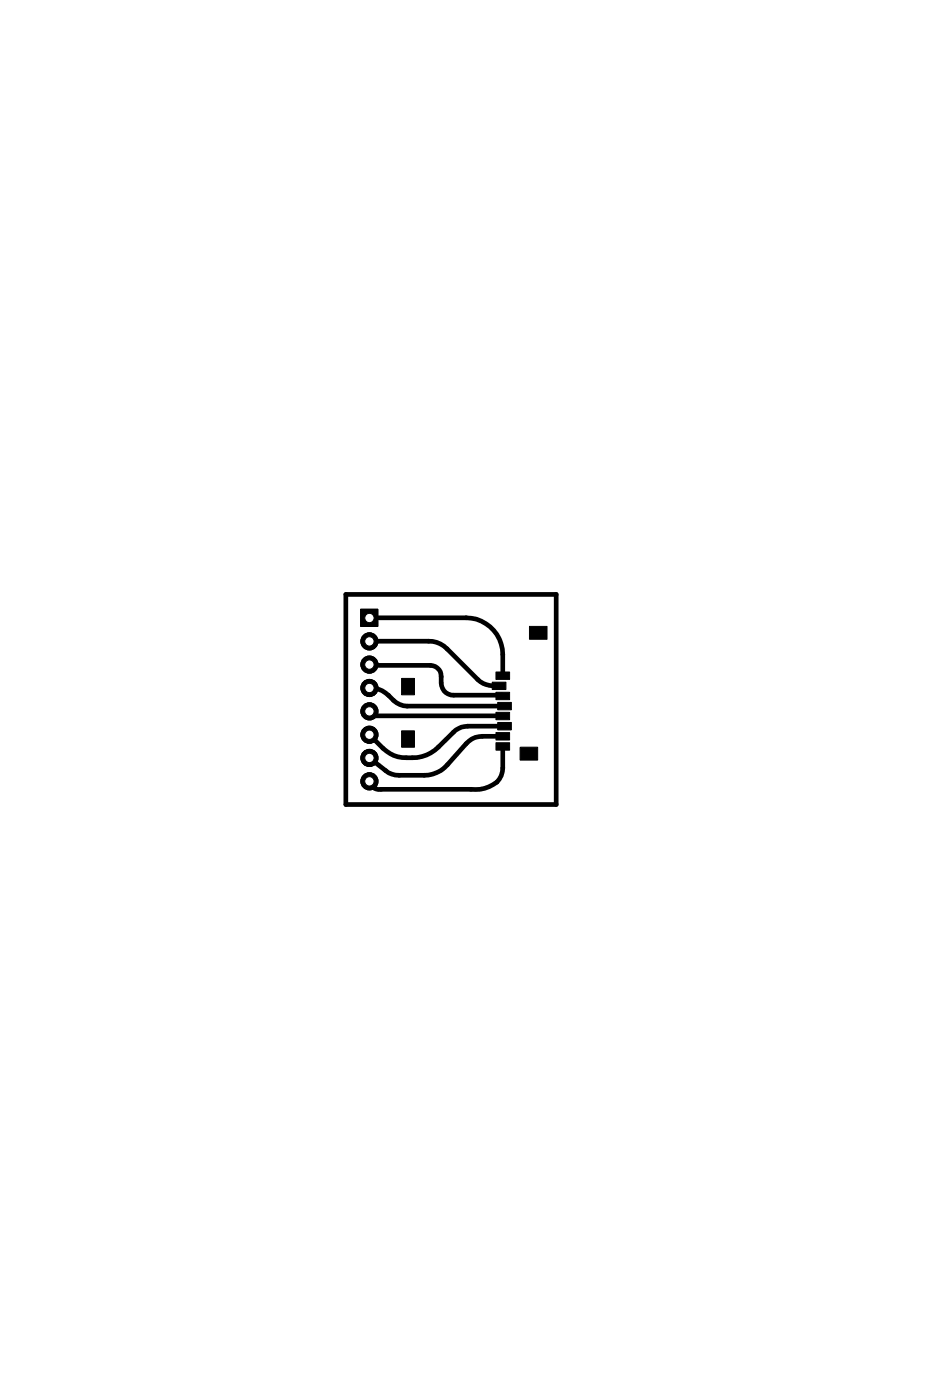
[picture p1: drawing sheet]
<svg xmlns="http://www.w3.org/2000/svg" width="102mm" height="152mm" viewBox="0 0 102 152" stroke-linecap="round" stroke-linejoin="round" font-family="sans-serif">
<path d="M39.2 66.2h1.8v1.8h-1.8z" fill="#000" stroke="#000" stroke-width=".11"/>
<circle cx="40.1" cy="67.1" r=".51" fill="#fff" stroke="#000" stroke-width=".11"/>
<circle cx="40.1" cy="69.7" r=".93" fill="#000" stroke="#000" stroke-width=".11"/>
<circle cx="40.1" cy="69.7" r=".51" fill="#fff" stroke="#000" stroke-width=".11"/>
<circle cx="40.1" cy="72.2" r=".93" fill="#000" stroke="#000" stroke-width=".11"/>
<circle cx="40.1" cy="72.2" r=".51" fill="#fff" stroke="#000" stroke-width=".11"/>
<circle cx="40.1" cy="74.7" r=".93" fill="#000" stroke="#000" stroke-width=".11"/>
<circle cx="40.1" cy="74.7" r=".51" fill="#fff" stroke="#000" stroke-width=".11"/>
<circle cx="40.1" cy="77.3" r=".93" fill="#000" stroke="#000" stroke-width=".11"/>
<circle cx="40.1" cy="77.3" r=".51" fill="#fff" stroke="#000" stroke-width=".11"/>
<circle cx="40.1" cy="79.8" r=".93" fill="#000" stroke="#000" stroke-width=".11"/>
<circle cx="40.1" cy="79.8" r=".51" fill="#fff" stroke="#000" stroke-width=".11"/>
<circle cx="40.1" cy="82.3" r=".93" fill="#000" stroke="#000" stroke-width=".11"/>
<circle cx="40.1" cy="82.3" r=".51" fill="#fff" stroke="#000" stroke-width=".11"/>
<circle cx="40.1" cy="84.9" r=".93" fill="#000" stroke="#000" stroke-width=".11"/>
<circle cx="40.1" cy="84.9" r=".51" fill="#fff" stroke="#000" stroke-width=".11"/>
<g fill="#000" stroke="#000" stroke-width=".11">
<path d="M39.2 66.2h1.8v1.8h-1.8zM43.6 73.7h1.4v1.8h-1.4zM53.4 74.1h1.5v.8h-1.5zM53.8 73h1.5v.8h-1.5zM53.8 75.2h1.5v.8h-1.5zM53.8 77.4h1.5v.8h-1.5zM54 76.3h1.5v.8h-1.5zM54 78.5h1.5v.8h-1.5zM57.5 68h1.9v1.4h-1.9zM43.6 79.4h1.4v1.8h-1.4zM53.8 79.6h1.5v.8h-1.5zM53.8 80.7h1.5v.8h-1.5z"/>
<path d="M56.5 81.2h1.9v1.3h-1.9z"/>
</g>
<path d="M37.5 64.6h22.9v22.8h-22.9zM40.1 67.1h10.5a4 4 0 0 1 4 4v2.3M40.1 69.6h6.4a2.7 2.7 0 0 1 2 .9l3.4 3.3a2.81 2.81 0 0 0 2.3 .7M40.1 72.2v.1h6.6a1.18 1.18 0 0 1 1.2 1.2 1.59 1.59 0 0 0 1.1 2h5.5l.1 .1M40.1 74.7h.1a3.2 3.2 0 0 1 2.5 1.4 2.2 2.2 0 0 0 1.5 .6h10.6M40.1 77.2a.53 .53 0 0 0 .5 .5l14 .1M54.6 80h-2.2a2.23 2.23 0 0 0-1.8 .8l-2 2.3a3.4 3.4 0 0 1-2.5 1.1h-2.8a2.24 2.24 0 0 1-1.4-.5l-1.8-1.4M54.8 78.9h-4a2.1 2.1 0 0 0-1.6 .6 8 8 0 0 1-2.9 2.5 5.2 5.2 0 0 1-4-.2l-.7-.5-1.5-1.5M54.6 81.1v2.3a2.12 2.12 0 0 1-1.5 2 3.7 3.7 0 0 1-2 .3h-9.7a1.09 1.09 0 0 1-1.3-.9" fill="none" stroke="#000" stroke-width=".51"/>
<circle cx="40.1" cy="67.1" r=".51" fill="#fff" stroke="#000" stroke-width=".11"/>
<circle cx="40.1" cy="69.7" r=".93" fill="#000" stroke="#000" stroke-width=".11"/>
<circle cx="40.1" cy="69.7" r=".51" fill="#fff" stroke="#000" stroke-width=".11"/>
<circle cx="40.1" cy="72.2" r=".93" fill="#000" stroke="#000" stroke-width=".11"/>
<circle cx="40.1" cy="72.2" r=".51" fill="#fff" stroke="#000" stroke-width=".11"/>
<circle cx="40.1" cy="74.7" r=".93" fill="#000" stroke="#000" stroke-width=".11"/>
<circle cx="40.1" cy="74.7" r=".51" fill="#fff" stroke="#000" stroke-width=".11"/>
<circle cx="40.1" cy="77.3" r=".93" fill="#000" stroke="#000" stroke-width=".11"/>
<circle cx="40.1" cy="77.3" r=".51" fill="#fff" stroke="#000" stroke-width=".11"/>
<circle cx="40.1" cy="79.8" r=".93" fill="#000" stroke="#000" stroke-width=".11"/>
<circle cx="40.1" cy="79.8" r=".51" fill="#fff" stroke="#000" stroke-width=".11"/>
<circle cx="40.1" cy="82.3" r=".93" fill="#000" stroke="#000" stroke-width=".11"/>
<circle cx="40.1" cy="82.3" r=".51" fill="#fff" stroke="#000" stroke-width=".11"/>
<circle cx="40.1" cy="84.9" r=".93" fill="#000" stroke="#000" stroke-width=".11"/>
<circle cx="40.1" cy="84.9" r=".51" fill="#fff" stroke="#000" stroke-width=".11"/>
</svg>
